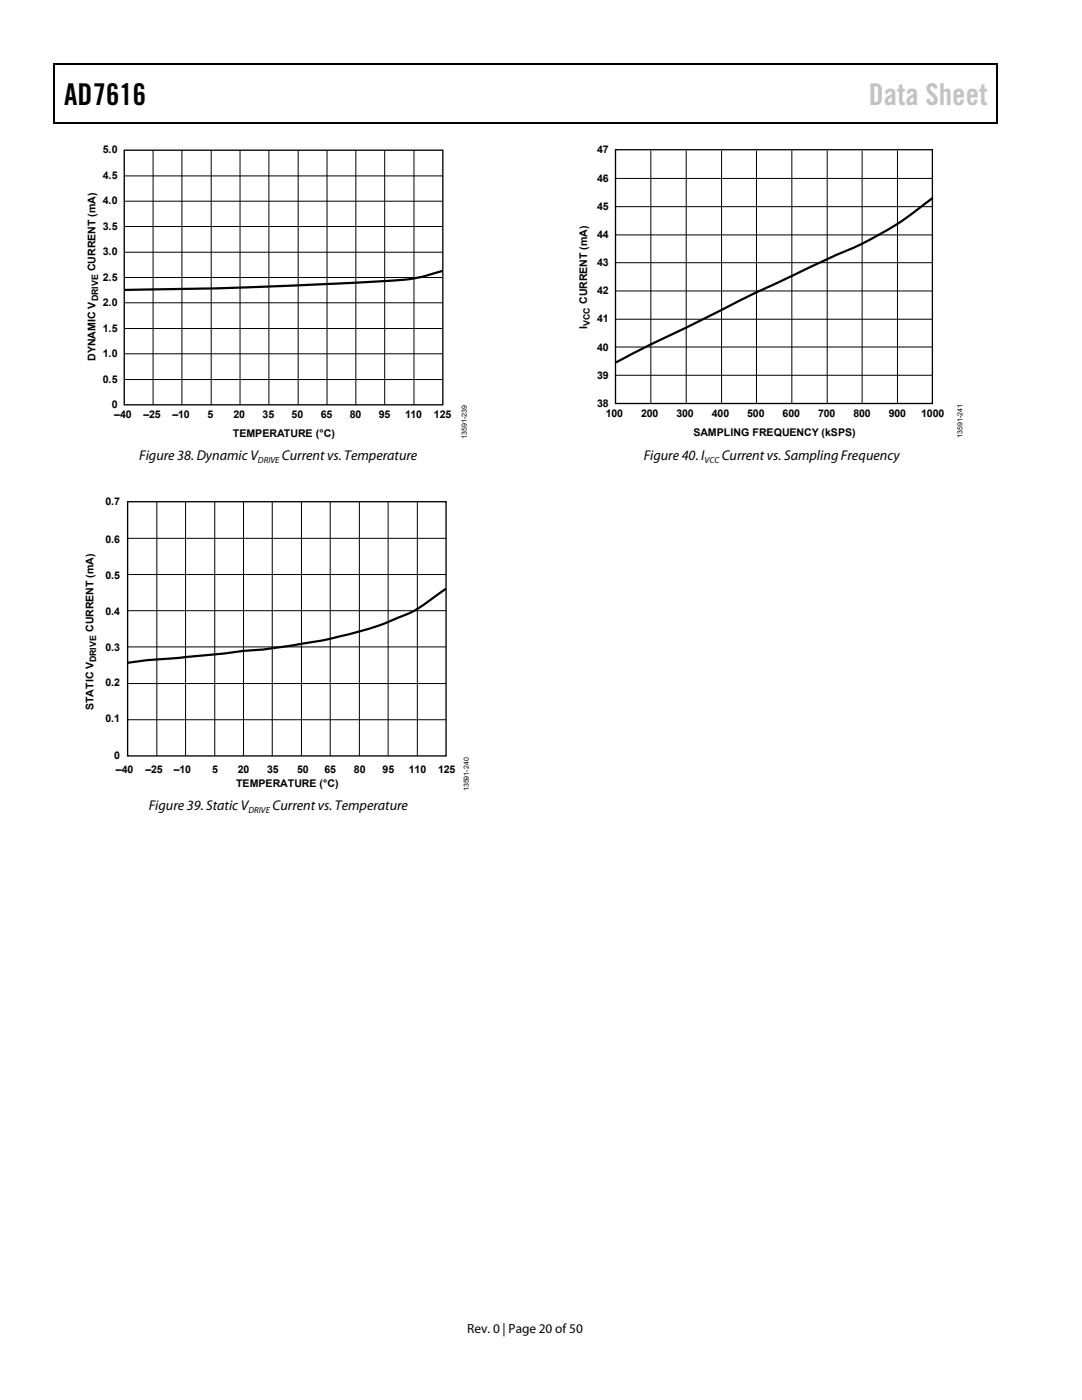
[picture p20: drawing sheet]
<svg xmlns="http://www.w3.org/2000/svg" width="216mm" height="279mm" viewBox="0 0 216 279" stroke-linecap="round" stroke-linejoin="round" font-family="sans-serif">
<defs><g id="words">
<text font-size="6" x="12.8" y="20.9">AD7616</text>
<text font-size="6" fill="#c1c1c1" x="173.4" y="20.9">Data Sheet</text>
<g font-size="2.8">
<text x="27.8" y="91.9">Figure 38. Dynamic V</text>
<text x="56.3" y="91.9">Current vs. Temperature</text>
<text x="128.4" y="91.8">Figure 40. I</text>
<text x="144" y="91.8">Current vs. Sampling Frequency</text>
<text x="29.7" y="161.6">Figure 39. Static V</text>
<text x="54.4" y="161.6">Current vs. Temperature</text>
</g>
<text font-size="2.7" x="93.2" y="266">Rev. 0 | Page 20 of 50</text>
<g font-size="2.1">
<text x="20.5" y="35.7">4.5</text>
<text x="20.5" y="30.6">5.0</text>
<text x="119.2" y="30.6">47</text>
<text x="20.5" y="40.8">4.0</text>
<text x="119.2" y="41.9">45</text>
<text x="119.2" y="36.3">46</text>
<text x="20.5" y="45.9">3.5</text>
<text x="119.2" y="47.5">44</text>
<text x="20.5" y="51">3.0</text>
<text x="119.2" y="53.1">43</text>
<text x="19.1" y="54.1" transform="rotate(-90 19.1 54.1)">CURRENT (mA)</text>
<text x="20.5" y="56.1">2.5</text>
<text x="119.2" y="58.7">42</text>
<text x="20.5" y="61.1">2.0</text>
<text x="117.1" y="65.6" transform="rotate(-90 117.1 65.6)">I</text>
<text x="117.1" y="60.7" transform="rotate(-90 117.1 60.7)">CURRENT (mA)</text>
<text x="119.2" y="64.4">41</text>
<text x="20.5" y="71.3">1.0</text>
<text x="20.5" y="66.2">1.5</text>
<text x="119.2" y="70">40</text>
<text x="19.1" y="72" transform="rotate(-90 19.1 72)">DYNAMIC V</text>
<text x="20.5" y="76.4">0.5</text>
<text x="119.2" y="75.6">39</text>
<text x="22.3" y="81.5">0</text>
<text x="22.8" y="83.4">–40</text>
<text x="28.6" y="83.4">–25</text>
<text x="34.4" y="83.4">–10</text>
<text x="41.4" y="83.4">5</text>
<text x="46.6" y="83.4">20</text>
<text x="52.4" y="83.4">35</text>
<text x="58.2" y="83.4">50</text>
<text x="64" y="83.4">65</text>
<text x="69.8" y="83.4">80</text>
<text x="75.6" y="83.4">95</text>
<text x="80.9" y="83.4">110</text>
<text x="86.6" y="83.4">125</text>
<text x="119.2" y="81.2">38</text>
<text x="120.9" y="83.2">100</text>
<text x="127.9" y="83.2">200</text>
<text x="135" y="83.2">300</text>
<text x="142" y="83.2">400</text>
<text x="149.1" y="83.2">500</text>
<text x="156.2" y="83.2">600</text>
<text x="163.2" y="83.2">700</text>
<text x="170.3" y="83.2">800</text>
<text x="177.3" y="83.2">900</text>
<text x="183.8" y="83.2">1000</text>
<text x="46.4" y="87.2">TEMPERATURE (°C)</text>
<text x="138.3" y="87">SAMPLING FREQUENCY (kSPS)</text>
<text x="21" y="100.8">0.7</text>
<text x="21" y="108.4">0.6</text>
<text x="21" y="115.6">0.5</text>
<text x="21" y="122.7">0.4</text>
<text x="18.7" y="126.1" transform="rotate(-90 18.7 126.1)">CURRENT (mA)</text>
<text x="21" y="129.8">0.3</text>
<text x="21" y="137">0.2</text>
<text x="18.7" y="141.7" transform="rotate(-90 18.7 141.7)">STATIC V</text>
<text x="21" y="144.1">0.1</text>
<text x="22.8" y="151.6">0</text>
<text x="23.1" y="154.2">–40</text>
<text x="29" y="154.2">–25</text>
<text x="34.7" y="154.2">–10</text>
<text x="42.4" y="154.2">5</text>
<text x="47.4" y="154.2">20</text>
<text x="53.3" y="154.2">35</text>
<text x="59.3" y="154.2">50</text>
<text x="64.8" y="154.2">65</text>
<text x="70.6" y="154.2">80</text>
<text x="76.3" y="154.2">95</text>
<text x="81.6" y="154.2">110</text>
<text x="87.4" y="154.2">125</text>
<text x="47.1" y="157.2">TEMPERATURE (°C)</text>
</g>
<g font-size="1.8">
<text x="19.6" y="60.1" transform="rotate(-90 19.6 60.1)">DRIVE</text>
<text x="117.7" y="65" transform="rotate(-90 117.7 65)">VCC</text>
<text x="51.5" y="92.4">DRIVE</text>
<text x="140.6" y="92.4">VCC</text>
<text x="19.2" y="132.1" transform="rotate(-90 19.2 132.1)">DRIVE</text>
<text x="49.6" y="162.2">DRIVE</text>
</g>
<g font-size="1.4">
<text x="93.2" y="87.7" transform="rotate(-90 93.2 87.7)">13591-239</text>
<text x="192.1" y="87.4" transform="rotate(-90 192.1 87.4)">13591-241</text>
<text x="93.5" y="157.9" transform="rotate(-90 93.5 157.9)">13591-240</text>
</g>
</g></defs>
<path d="M10.7 12.7h.2v1h-.2zM10.7 12.7h.2v.3h-.2zM133.5 12.7h.2v.3h-.2zM198.9 12.7h.2v1h-.2zM198.9 12.7h.2v.3h-.2zM10.7 24.4h.2v.2h-.2zM133.2 24.4h.3v.2h-.3zM198.9 24.4h.2v.2h-.2z" fill="#000"/>
<path d="M10.8 13.7v10.7M10.9 12.8h122.6M133.7 12.8h65.2M199 13.7v10.7M10.9 24.5h188" fill="none" stroke="#000" stroke-width=".25"/>
<g fill="none" stroke="#000" stroke-width=".2">
<path d="M24.8 35.1h63.6M30.5 30v50.8M36.3 30v50.8M42.1 30v50.8M47.9 30v50.8M53.7 30v50.8M59.5 30v50.8M65.3 30v50.8M71 30v50.8M76.8 30v50.8M82.6 30v50.8M122.9 35.6h63.1"/>
<path d="M129.9 30.1v50.4M136.9 30.1v50.4M144 30.1v50.4M150.9 30.1v50.4M158 30.1v50.4M165.1 30.1v50.4M172 30.1v50.4M179.1 30.1v50.4M24.8 55.4h63.6M24.8 50.3h63.6M24.8 45.2h63.6M24.8 40.2h63.6"/>
<path d="M122.9 58.1h63.1M122.9 52.4h63.1M122.9 46.9h63.1M122.9 41.2h63.1M24.8 75.7h63.6M24.8 70.6h63.6M24.8 65.6h63.6M24.8 60.4h63.6M122.9 74.9h63.1M122.9 69.3h63.1M122.9 63.7h63.1M25.5 114.7h63.5"/>
<path d="M25.5 107.4h63.5M31.3 100.1v50.8M37 100.1v50.8M42.9 100.1v50.8M48.6 100.1v50.8M54.3 100.1v50.8M60.2 100.1v50.8M65.9 100.1v50.8M71.7 100.1v50.8M77.4 100.1v50.8M83.3 100.1v50.8M25.5 136.4h63.5"/>
<path d="M25.5 129.1h63.5M25.5 121.9h63.5M25.5 143.6h63.5"/>
</g>
<path d="M24.8 30h63.6v50.8h-63.6z" fill="none" stroke="#000" stroke-width=".27"/>
<path d="M186.1 39.5a73.1 73.1 0 0 1-20.3 11.9l-14.9 6.9-13.2 6.7-7.8 3.7-7 3.6M88.4 54.1l-.6 .1a33.4 33.4 0 0 1-11.3 1.9l-28.4 1.3-23.3 .5M89 117.5l-2.2 1.6a25.4 25.4 0 0 1-8.5 4.7 88.9 88.9 0 0 1-20.1 5l-5.7 .8-3.9 .3-3.9 .5-9.2 .9-6.1 .4-3.9 .6" fill="none" stroke="#000" stroke-width=".44"/>
<path d="M122.8 29.9h63.2v50.6h-63.2zM25.5 100.1h63.5v50.8h-63.5z" fill="none" stroke="#000" stroke-width=".26"/>
<use href="#words"/>
</svg>
